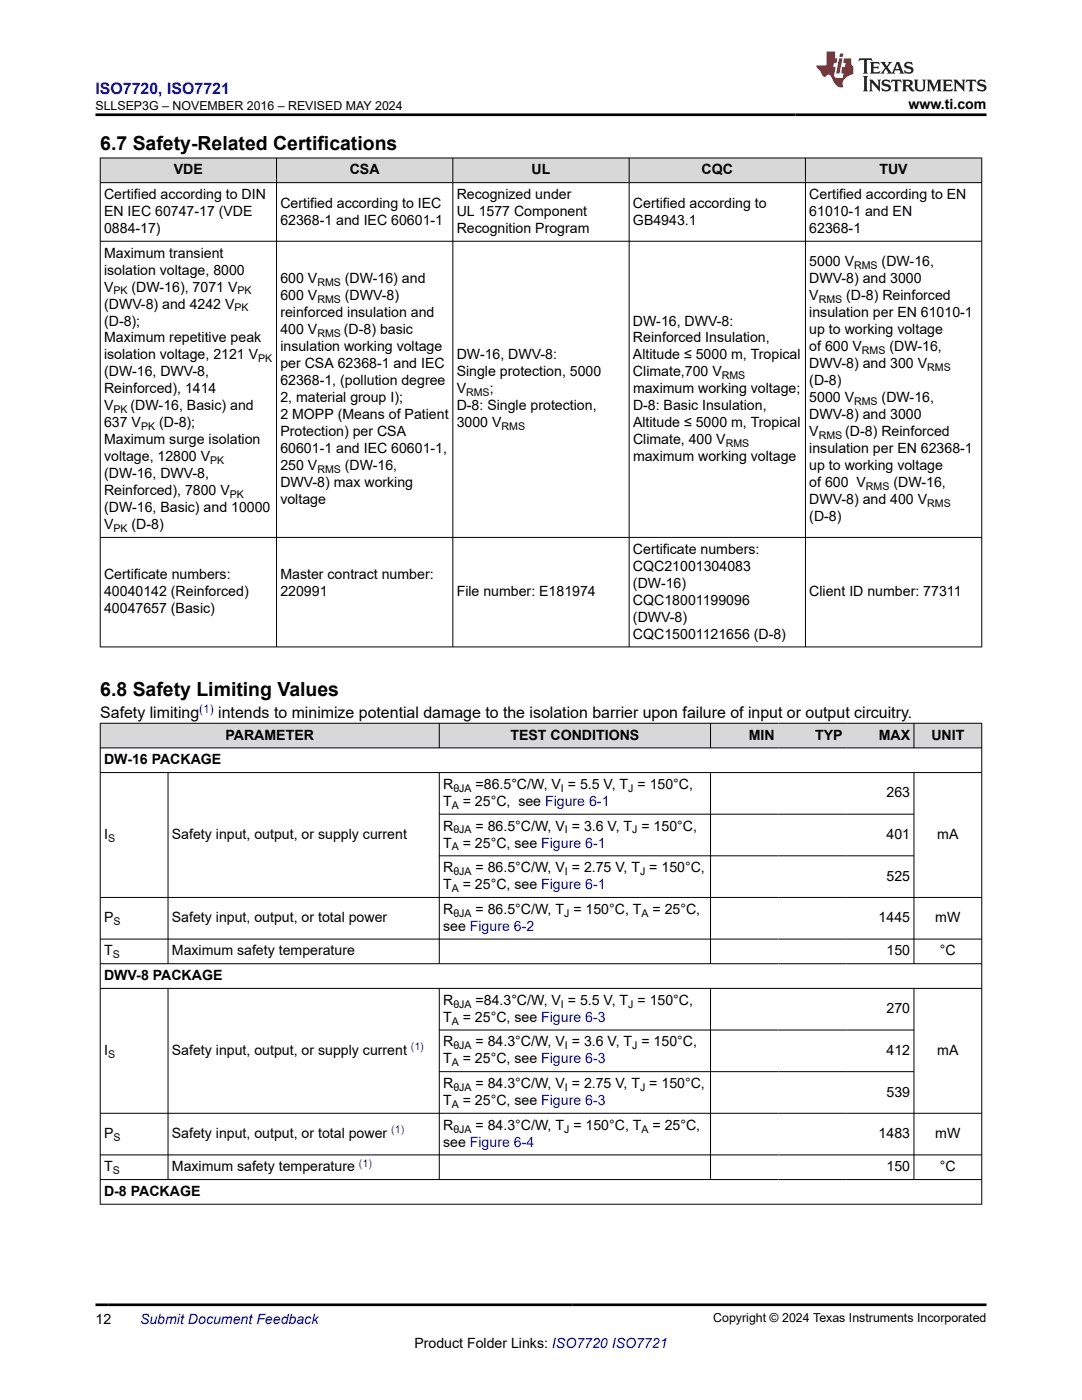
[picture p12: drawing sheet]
<svg xmlns="http://www.w3.org/2000/svg" width="216mm" height="279mm" viewBox="0 0 216 279" stroke-linecap="round" stroke-linejoin="round" font-family="sans-serif">
<defs><g id="words">
<g font-size="3.9">
<text x="20" y="29.9">6.7 Safety-Related Certifications</text>
<text x="20" y="138.9">6.8 Safety Limiting Values</text>
</g>
<text font-size="3.2" fill="#00f" x="19" y="18.7">ISO7720, ISO7721</text>
<g font-size="3.2">
<text x="20" y="143.3">Safety limiting</text>
<text x="43.6" y="143.3">intends to minimize potential damage to the isolation barrier upon failure of input or output circuitry.</text>
</g>
<g font-size="2.8">
<text x="181.3" y="21.8">www.ti.com</text>
<text x="34.7" y="34.8">VDE</text>
<text x="69.8" y="34.8">CSA</text>
<text x="106.1" y="34.8">UL</text>
<text x="140" y="34.8">CQC</text>
<text x="175.5" y="34.8">TUV</text>
<text x="20.8" y="39.7">Certified according to DIN</text>
<text x="55.9" y="41.4">Certified according to IEC</text>
<text x="91.1" y="39.7">Recognized under</text>
<text x="126.3" y="41.4">Certified according to</text>
<text x="161.5" y="39.7">Certified according to EN</text>
<text x="20.8" y="43.1">EN IEC 60747-17 (VDE</text>
<text x="20.8" y="46.5">0884-17)</text>
<text x="55.9" y="44.8">62368-1 and IEC 60601-1</text>
<text x="91.1" y="43.1">UL 1577 Component</text>
<text x="91.1" y="46.5">Recognition Program</text>
<text x="126.3" y="44.8">GB4943.1</text>
<text x="161.5" y="43.1">61010-1 and EN</text>
<text x="161.5" y="46.5">62368-1</text>
<text x="20.8" y="51.4">Maximum transient</text>
<text x="161.5" y="53.1">5000 V</text>
<text x="175.9" y="53.1">(DW-16,</text>
<text x="20.8" y="54.8">isolation voltage, 8000</text>
<text x="20.8" y="58.2">V</text>
<text x="26.3" y="58.2">(DW-16), 7071 V</text>
<text x="55.9" y="59.9">600 V</text>
<text x="55.9" y="56.5">600 V</text>
<text x="68.8" y="56.5">(DW-16) and</text>
<text x="68.8" y="59.9">(DWV-8)</text>
<text x="161.5" y="56.5">DWV-8) and 3000</text>
<text x="161.5" y="59.9">V</text>
<text x="168.9" y="59.9">(D-8) Reinforced</text>
<text x="20.8" y="65">(D-8);</text>
<text x="20.8" y="61.6">(DWV-8) and 4242 V</text>
<text x="55.9" y="63.3">reinforced insulation and</text>
<text x="126.3" y="65">DW-16, DWV-8:</text>
<text x="161.5" y="63.3">insulation per EN 61010-1</text>
<text x="20.8" y="68.4">Maximum repetitive peak</text>
<text x="20.8" y="71.7">isolation voltage, 2121 V</text>
<text x="55.9" y="66.7">400 V</text>
<text x="55.9" y="70">insulation working voltage</text>
<text x="68.6" y="66.7">(D-8) basic</text>
<text x="91.1" y="71.7">DW-16, DWV-8:</text>
<text x="126.3" y="68.4">Reinforced Insulation,</text>
<text x="126.3" y="71.7">Altitude ≤ 5000 m, Tropical</text>
<text x="161.5" y="66.7">up to working voltage</text>
<text x="161.5" y="70">of 600 V</text>
<text x="177.5" y="70">(DW-16,</text>
<text x="20.8" y="75.1">(DW-16, DWV-8,</text>
<text x="55.9" y="73.4">per CSA 62368-1 and IEC</text>
<text x="55.9" y="76.8">62368-1, (pollution degree</text>
<text x="91.1" y="75.1">Single protection, 5000</text>
<text x="126.3" y="75.1">Climate,700 V</text>
<text x="161.5" y="73.4">DWV-8) and 300 V</text>
<text x="161.5" y="76.8">(D-8)</text>
<text x="20.8" y="78.5">Reinforced), 1414</text>
<text x="20.8" y="81.9">V</text>
<text x="26.1" y="81.9">(DW-16, Basic) and</text>
<text x="55.9" y="80.2">2, material group I);</text>
<text x="55.9" y="83.6">2 MOPP (Means of Patient</text>
<text x="91.1" y="81.9">D-8: Single protection,</text>
<text x="91.1" y="78.5">V</text>
<text x="97.7" y="78.5">;</text>
<text x="126.3" y="78.5">maximum working voltage;</text>
<text x="126.3" y="81.9">D-8: Basic Insulation,</text>
<text x="161.5" y="83.6">DWV-8) and 3000</text>
<text x="161.5" y="80.2">5000 V</text>
<text x="175.9" y="80.2">(DW-16,</text>
<text x="20.8" y="88.7">Maximum surge isolation</text>
<text x="20.8" y="85.3">637 V</text>
<text x="31.8" y="85.3">(D-8);</text>
<text x="55.9" y="87">Protection) per CSA</text>
<text x="91.1" y="85.3">3000 V</text>
<text x="126.3" y="85.3">Altitude ≤ 5000 m, Tropical</text>
<text x="126.3" y="88.7">Climate, 400 V</text>
<text x="161.5" y="87">V</text>
<text x="168.7" y="87">(D-8) Reinforced</text>
<text x="20.8" y="92.1">voltage, 12800 V</text>
<text x="20.8" y="95.4">(DW-16, DWV-8,</text>
<text x="55.9" y="90.4">60601-1 and IEC 60601-1,</text>
<text x="55.9" y="93.8">250 V</text>
<text x="68.8" y="93.8">(DW-16,</text>
<text x="126.3" y="92.1">maximum working voltage</text>
<text x="161.5" y="90.4">insulation per EN 62368-1</text>
<text x="161.5" y="93.8">up to working voltage</text>
<text x="20.8" y="98.8">Reinforced), 7800 V</text>
<text x="55.9" y="97.1">DWV-8) max working</text>
<text x="55.9" y="100.5">voltage</text>
<text x="161.5" y="97.1">of 600 V</text>
<text x="161.5" y="100.5">DWV-8) and 400 V</text>
<text x="178.3" y="97.1">(DW-16,</text>
<text x="20.8" y="102.2">(DW-16, Basic) and 10000</text>
<text x="20.8" y="105.6">V</text>
<text x="26.3" y="105.6">(D-8)</text>
<text x="161.5" y="103.9">(D-8)</text>
<text x="126.3" y="110.5">Certificate numbers:</text>
<text x="126.3" y="113.9">CQC21001304083</text>
<text x="20.8" y="115.6">Certificate numbers:</text>
<text x="20.8" y="119">40040142 (Reinforced)</text>
<text x="55.9" y="115.6">Master contract number:</text>
<text x="55.9" y="119">220991</text>
<text x="91.1" y="119">File number: E181974</text>
<text x="126.3" y="117.3">(DW-16)</text>
<text x="161.5" y="119">Client ID number: 77311</text>
<text x="20.8" y="122.4">40047657 (Basic)</text>
<text x="126.3" y="120.7">CQC18001199096</text>
<text x="126.3" y="124.1">(DWV-8)</text>
<text x="126.3" y="127.5">CQC15001121656 (D-8)</text>
<text x="45" y="147.6">PARAMETER</text>
<text x="101.9" y="147.6">TEST CONDITIONS</text>
<text x="149.4" y="147.6">MIN</text>
<text x="162.6" y="147.6">TYP</text>
<text x="175.3" y="147.6">MAX</text>
<text x="185.8" y="147.6">UNIT</text>
<text x="20.8" y="152.5">DW-16 PACKAGE</text>
<text x="88.4" y="157.5">R</text>
<text x="88.4" y="160.8">T</text>
<text x="92.3" y="160.8">= 25°C, see Figure 6-1</text>
<text x="94.9" y="157.5">=86.5°C/W, V = 5.5 V, T = 150°C,</text>
<text x="176.9" y="159.1">263</text>
<text x="20.8" y="167.5">I</text>
<text x="34.3" y="167.5">Safety input, output, or supply current</text>
<text x="88.4" y="165.8">R</text>
<text x="94.9" y="165.8">= 86.5°C/W, V = 3.6 V, T = 150°C,</text>
<text x="176.9" y="167.5">401</text>
<text x="187" y="167.5">mA</text>
<text x="88.4" y="169.1">T</text>
<text x="92.3" y="169.1">= 25°C, see Figure 6-1</text>
<text x="88.4" y="174.1">R</text>
<text x="88.4" y="177.5">T</text>
<text x="92.3" y="177.5">= 25°C, see Figure 6-1</text>
<text x="94.9" y="174.1">= 86.5°C/W, V = 2.75 V, T = 150°C,</text>
<text x="176.9" y="175.8">525</text>
<text x="20.8" y="184.1">P</text>
<text x="34.3" y="184.1">Safety input, output, or total power</text>
<text x="88.4" y="185.8">see Figure 6-2</text>
<text x="88.4" y="182.4">R</text>
<text x="94.9" y="182.4">= 86.5°C/W, T = 150°C, T</text>
<text x="130.2" y="182.4">= 25°C,</text>
<text x="175.3" y="184.1">1445</text>
<text x="186.6" y="184.1">mW</text>
<text x="20.8" y="190.7">T</text>
<text x="34.3" y="190.7">Maximum safety temperature</text>
<text x="176.9" y="190.7">150</text>
<text x="187.6" y="190.7">°C</text>
<text x="20.8" y="195.6">DWV-8 PACKAGE</text>
<text x="88.4" y="200.5">R</text>
<text x="88.4" y="203.9">T</text>
<text x="92.3" y="203.9">= 25°C, see Figure 6-3</text>
<text x="94.9" y="200.5">=84.3°C/W, V = 5.5 V, T = 150°C,</text>
<text x="176.9" y="202.2">270</text>
<text x="88.4" y="208.8">R</text>
<text x="94.9" y="208.8">= 84.3°C/W, V = 3.6 V, T = 150°C,</text>
<text x="20.8" y="210.5">I</text>
<text x="34.3" y="210.5">Safety input, output, or supply current</text>
<text x="88.4" y="212.2">T</text>
<text x="92.3" y="212.2">= 25°C, see Figure 6-3</text>
<text x="176.9" y="210.5">412</text>
<text x="187" y="210.5">mA</text>
<text x="88.4" y="217.1">R</text>
<text x="88.4" y="220.5">T</text>
<text x="92.3" y="220.5">= 25°C, see Figure 6-3</text>
<text x="94.9" y="217.1">= 84.3°C/W, V = 2.75 V, T = 150°C,</text>
<text x="176.9" y="218.8">539</text>
<text x="20.8" y="227.1">P</text>
<text x="34.3" y="227.1">Safety input, output, or total power</text>
<text x="88.4" y="225.5">R</text>
<text x="94.9" y="225.5">= 84.3°C/W, T = 150°C, T</text>
<text x="130.2" y="225.5">= 25°C,</text>
<text x="175.3" y="227.1">1483</text>
<text x="186.6" y="227.1">mW</text>
<text x="20.8" y="233.8">T</text>
<text x="34.3" y="233.8">Maximum safety temperature</text>
<text x="88.4" y="228.8">see Figure 6-4</text>
<text x="176.9" y="233.8">150</text>
<text x="187.6" y="233.8">°C</text>
<text x="20.8" y="238.7">D-8 PACKAGE</text>
<text x="19" y="264.2">12</text>
<text x="82.7" y="269">Product Folder Links: ISO7720 ISO7721</text>
</g>
<text font-size="2.8" fill="#00f" x="27.9" y="264.2">Submit Document Feedback</text>
<g font-size="2.5">
<text x="19.1" y="21.9">SLLSEP3G – NOVEMBER 2016 – REVISED MAY 2024</text>
<text x="142.3" y="263.9">Copyright © 2024 Texas Instruments Incorporated</text>
</g>
<text font-size="2.4" fill="#00f" x="39.8" y="142.2">(1)</text>
<g font-size="2.1">
<text x="170.4" y="53.7">RMS</text>
<text x="22.6" y="58.8">PK</text>
<text x="47.4" y="58.8">PK</text>
<text x="63.3" y="57.1">RMS</text>
<text x="46.8" y="62.1">PK</text>
<text x="63.3" y="60.5">RMS</text>
<text x="163.4" y="60.5">RMS</text>
<text x="63.3" y="67.2">RMS</text>
<text x="172" y="70.6">RMS</text>
<text x="51.5" y="72.3">PK</text>
<text x="144" y="75.7">RMS</text>
<text x="185" y="74">RMS</text>
<text x="22.7" y="82.5">PK</text>
<text x="93" y="79.1">RMS</text>
<text x="170.4" y="80.8">RMS</text>
<text x="28.1" y="85.9">PK</text>
<text x="100.1" y="85.9">RMS</text>
<text x="144.8" y="89.2">RMS</text>
<text x="163.4" y="87.5">RMS</text>
<text x="41.9" y="92.6">PK</text>
<text x="63.3" y="94.3">RMS</text>
<text x="45.9" y="99.4">PK</text>
<text x="172.8" y="97.7">RMS</text>
<text x="185" y="101.1">RMS</text>
<text x="22.7" y="106.2">PK</text>
<text x="90.1" y="161.4">A</text>
<text x="90.5" y="158">θJA</text>
<text x="111.9" y="158">I</text>
<text x="125.4" y="158">J</text>
<text x="90.5" y="166.3">θJA</text>
<text x="112.7" y="166.3">I</text>
<text x="126.2" y="166.3">J</text>
<text x="21.6" y="168">S</text>
<text x="90.1" y="169.7">A</text>
<text x="90.1" y="178">A</text>
<text x="90.5" y="174.6">θJA</text>
<text x="112.7" y="174.6">I</text>
<text x="127.7" y="174.6">J</text>
<text x="22.6" y="184.6">S</text>
<text x="90.5" y="182.9">θJA</text>
<text x="112.6" y="182.9">J</text>
<text x="128" y="182.9">A</text>
<text x="22.5" y="191.3">S</text>
<text x="90.5" y="201.1">θJA</text>
<text x="111.9" y="201.1">I</text>
<text x="125.4" y="201.1">J</text>
<text x="90.1" y="204.5">A</text>
<text x="90.5" y="209.4">θJA</text>
<text x="112.7" y="209.4">I</text>
<text x="126.2" y="209.4">J</text>
<text x="21.6" y="211.1">S</text>
<text x="90.1" y="212.8">A</text>
<text x="90.1" y="221.1">A</text>
<text x="90.5" y="217.7">θJA</text>
<text x="112.7" y="217.7">I</text>
<text x="127.7" y="217.7">J</text>
<text x="22.6" y="227.7">S</text>
<text x="90.5" y="226">θJA</text>
<text x="112.6" y="226">J</text>
<text x="128" y="226">A</text>
<text x="22.5" y="234.3">S</text>
</g>
<g font-size="2.1" fill="#00f">
<text x="82" y="209.6">(1)</text>
<text x="78.1" y="226.2">(1)</text>
<text x="71.6" y="232.8">(1)</text>
</g>
</g></defs>
<g fill="#d8d8d8">
<path d="M20 31.5h175.9v5h-175.9z" fill-rule="evenodd"/>
<path d="M20.1 31.6h35v4.8h-35z" fill-rule="evenodd"/>
<path d="M55.2 31.6h35.1v4.8h-35.1z" fill-rule="evenodd"/>
<path d="M90.4 31.6h35.1v4.8h-35.1z" fill-rule="evenodd"/>
<path d="M125.6 31.6h35.1v4.8h-35.1z" fill-rule="evenodd"/>
<path d="M160.8 31.6h35v4.8h-35z" fill-rule="evenodd"/>
</g>
<path d="M19.9 31.5h176.1M19.9 36.5h176.1M20 31.5v97.7M55.2 31.5v97.7M90.4 31.5v97.7M125.5 31.5v97.7M160.7 31.5v97.7M195.9 31.5v97.7M19.9 48.1h176.1M19.9 107.3h176.1M19.9 129.1h176.1" fill="none" stroke="#000" stroke-width=".2"/>
<g fill="#d8d8d8">
<path d="M20 144.3h175.9v5h-175.9z" fill-rule="evenodd"/>
<path d="M20.1 144.4h67.5v4.8h-67.5z" fill-rule="evenodd"/>
<path d="M87.7 144.4h54v4.8h-54z" fill-rule="evenodd"/>
<path d="M141.8 144.4h13.5v4.8h-13.5z" fill-rule="evenodd"/>
<path d="M155.3 144.4h13.5v4.8h-13.5z" fill-rule="evenodd"/>
<path d="M168.8 144.4h13.5v4.8h-13.5z" fill-rule="evenodd"/>
<path d="M182.4 144.4h13.4v4.8h-13.4z" fill-rule="evenodd"/>
</g>
<g fill="none" stroke="#000" stroke-width=".2">
<path d="M19.9 144.3h176.1M19.9 149.3h176.1M19.9 154.2h176.1M20 144.3v96.1M33.5 154.2v38.2M87.7 144.3v5M87.7 154.2v38.2M141.8 144.3v5M141.8 154.2v38.2M182.4 144.3v5M182.4 154.2v38.2M195.9 144.3v96.1"/>
<path d="M19.9 179.1h176.1M87.7 162.5h94.7M87.7 170.8h94.7M19.9 187.4h176.1M19.9 192.3h176.1M19.9 197.3h176.1M33.5 197.3v38.2M87.7 197.3v38.2M141.8 197.3v38.2M182.4 197.3v38.2M87.7 205.6h94.7M87.7 213.9h94.7"/>
<path d="M19.9 222.2h176.1M19.9 230.5h176.1M19.9 235.4h176.1M19.9 240.3h176.1"/>
</g>
<path d="M171.5 11.6l-.2 .6 .5-.2h.6v.1v2.2l-.2 .4h1l-.2-.4v-2.2v-.1h.5l.5 .2-.1-.6zM173.6 12.4l.2 .3v1.6l-.2 .4h1.9l.1-.6a1.08 1.08 0 0 1-1.3 .2v-.7h.6l.4 .2v-.7l-.4 .2h-.6v-.5l.2-.2a1 1 0 0 1 1 .3l-.1-.5zM175.7 12.4l.9 1.1-1 1.2h.9l-.2-.2 .5-.8 .4 .8-.2 .2h1.6l-.2-.2 .2-.5h.9l.1 .5-.1 .2h.9l-.2-.4-.8-1.9h-.5l-.9 2.1-.9-1.1 .9-1h-.8l.2 .2-.4 .6-.4-.6 .2-.2zM179 12.8l.4 1h-.7zM180.7 12.5a.65 .65 0 0 0-.2 .7 .65 .65 0 0 0 .6 .5l.6 .1 .1 .3a.79 .79 0 0 1-.7 .4 .79 .79 0 0 1-.7-.5l.1 .7 .2-.1a.93 .93 0 0 0 1.1 0 .93 .93 0 0 0 .4-.9 1.46 1.46 0 0 0-1.2-.6l-.1-.3a1.09 1.09 0 0 1 1.2 .2l-.2-.6-.1 .1-.5-.2zM172.2 15.2l.2 .4v2.2l-.2 .4h1l-.2-.4v-2.2l.2-.4zM173.4 15.9l.2 .4v1.5l-.2 .4h.8l-.3-.4 .1-1.3 1.6 1.8v-2l.2-.4h-.7l.1 .2 .1 1.1-1.2-1.3zM176.2 16a.65 .65 0 0 0-.2 .8 .65 .65 0 0 0 .6 .4l.6 .2 .1 .2a.79 .79 0 0 1-.7 .4 .79 .79 0 0 1-.7-.5l.1 .7 .2-.1a.93 .93 0 0 0 1.1 .1 .93 .93 0 0 0 .4-1 1.46 1.46 0 0 0-1.2-.5l-.1-.4a1.09 1.09 0 0 1 1.2 .2l-.1-.6-.2 .1-.5-.1zM177.9 15.9l-.1 .6a.63 .63 0 0 1 .8-.3v1.6l-.3 .4h1l-.2-.4v-1.6a.66 .66 0 0 1 .8 .3l-.1-.6zM180 15.9l.2 .4v1.5l-.2 .4h1l-.2-.2-.1-.7h.5l.1 .2a.79 .79 0 0 0 1.2 .6l-1-.9a.61 .61 0 0 0 .6-.6 .61 .61 0 0 0-.5-.7zM180.8 16.2h.1a.47 .47 0 0 1 .5 .1 .47 .47 0 0 1 .1 .5l-.1 .1-.7 .1zM182.3 15.9l.2 .2a2.27 2.27 0 0 0 .4 2 1.04 1.04 0 0 0 1.7-.7v-1.3l.2-.2h-.8l.2 .4v1.1a.6 .6 0 0 1-.6 .6 .6 .6 0 0 1-.6-.6v-1.1l.3-.4zM184.9 15.9l.2 .4v1.5l-.2 .4h.8l-.3-.4v-1.4l.9 1.9 .9-1.9v1.4l-.3 .4h1l-.2-.4v-1.5l.2-.4h-.8l-.7 1.5-.6-1.5zM188.1 15.9l.2 .4v1.5l-.2 .4h1.9l.1-.6a1.09 1.09 0 0 1-1.3 .2v-.7h.6l.4 .2v-.6l-.4 .2h-.6v-.6l.2-.1a1.01 1.01 0 0 1 1 .3l-.1-.6zM190.2 15.9l.3 .4v1.5l-.3 .4h.8l-.2-.4v-1.3l1.6 1.8v-2l.2-.4h-.7l.2 .2v1.1l-1.2-1.3zM192.8 15.9l-.1 .6a.63 .63 0 0 1 .8-.3v1.6l-.3 .4h1l-.2-.4v-1.6a.66 .66 0 0 1 .8 .3l-.1-.6zM195.2 16a.65 .65 0 0 0-.2 .8 .65 .65 0 0 0 .6 .4l.6 .2 .2 .2a.79 .79 0 0 1-.7 .4 .79 .79 0 0 1-.7-.5l.1 .7 .2-.1a.93 .93 0 0 0 1 .1 .93 .93 0 0 0 .5-1 1.46 1.46 0 0 0-1.3-.5v-.4a1.09 1.09 0 0 1 1.2 .2l-.2-.6-.2 .1-.5-.1z" fill="#231f20"/>
<path d="M164.9 10.3v2.7h-2l.1 .4 .8 1a.95 .95 0 0 0 1 .9 .59 .59 0 0 1 .5-.4 .59 .59 0 0 1 .5 .3l.4 .8a1.59 1.59 0 0 0 2.1 1.4 1.61 1.61 0 0 1 1-2.3l1-.3-.1-1.5a1.59 1.59 0 0 1-.3-1.7h-1.5l-.2 .9h.6l-.2 .9h-.5l-.2 .9v.3l.4 .1-.1 .9h-.7a.73 .73 0 0 1-1-.7l.3-1.5h-.5l.1-.9h.5l.2-.9h-.5v-1.3zM167.4 11.6l-.6 3.1h.7l.6-3.1zM167.6 10.7l-.1 .6h.7l.1-.6z" fill="#ed1c24"/>
<path d="M19 22.9h177.8M19 260.4h177.8" fill="none" stroke="#000" stroke-width=".53"/>
<use href="#words"/>
</svg>
